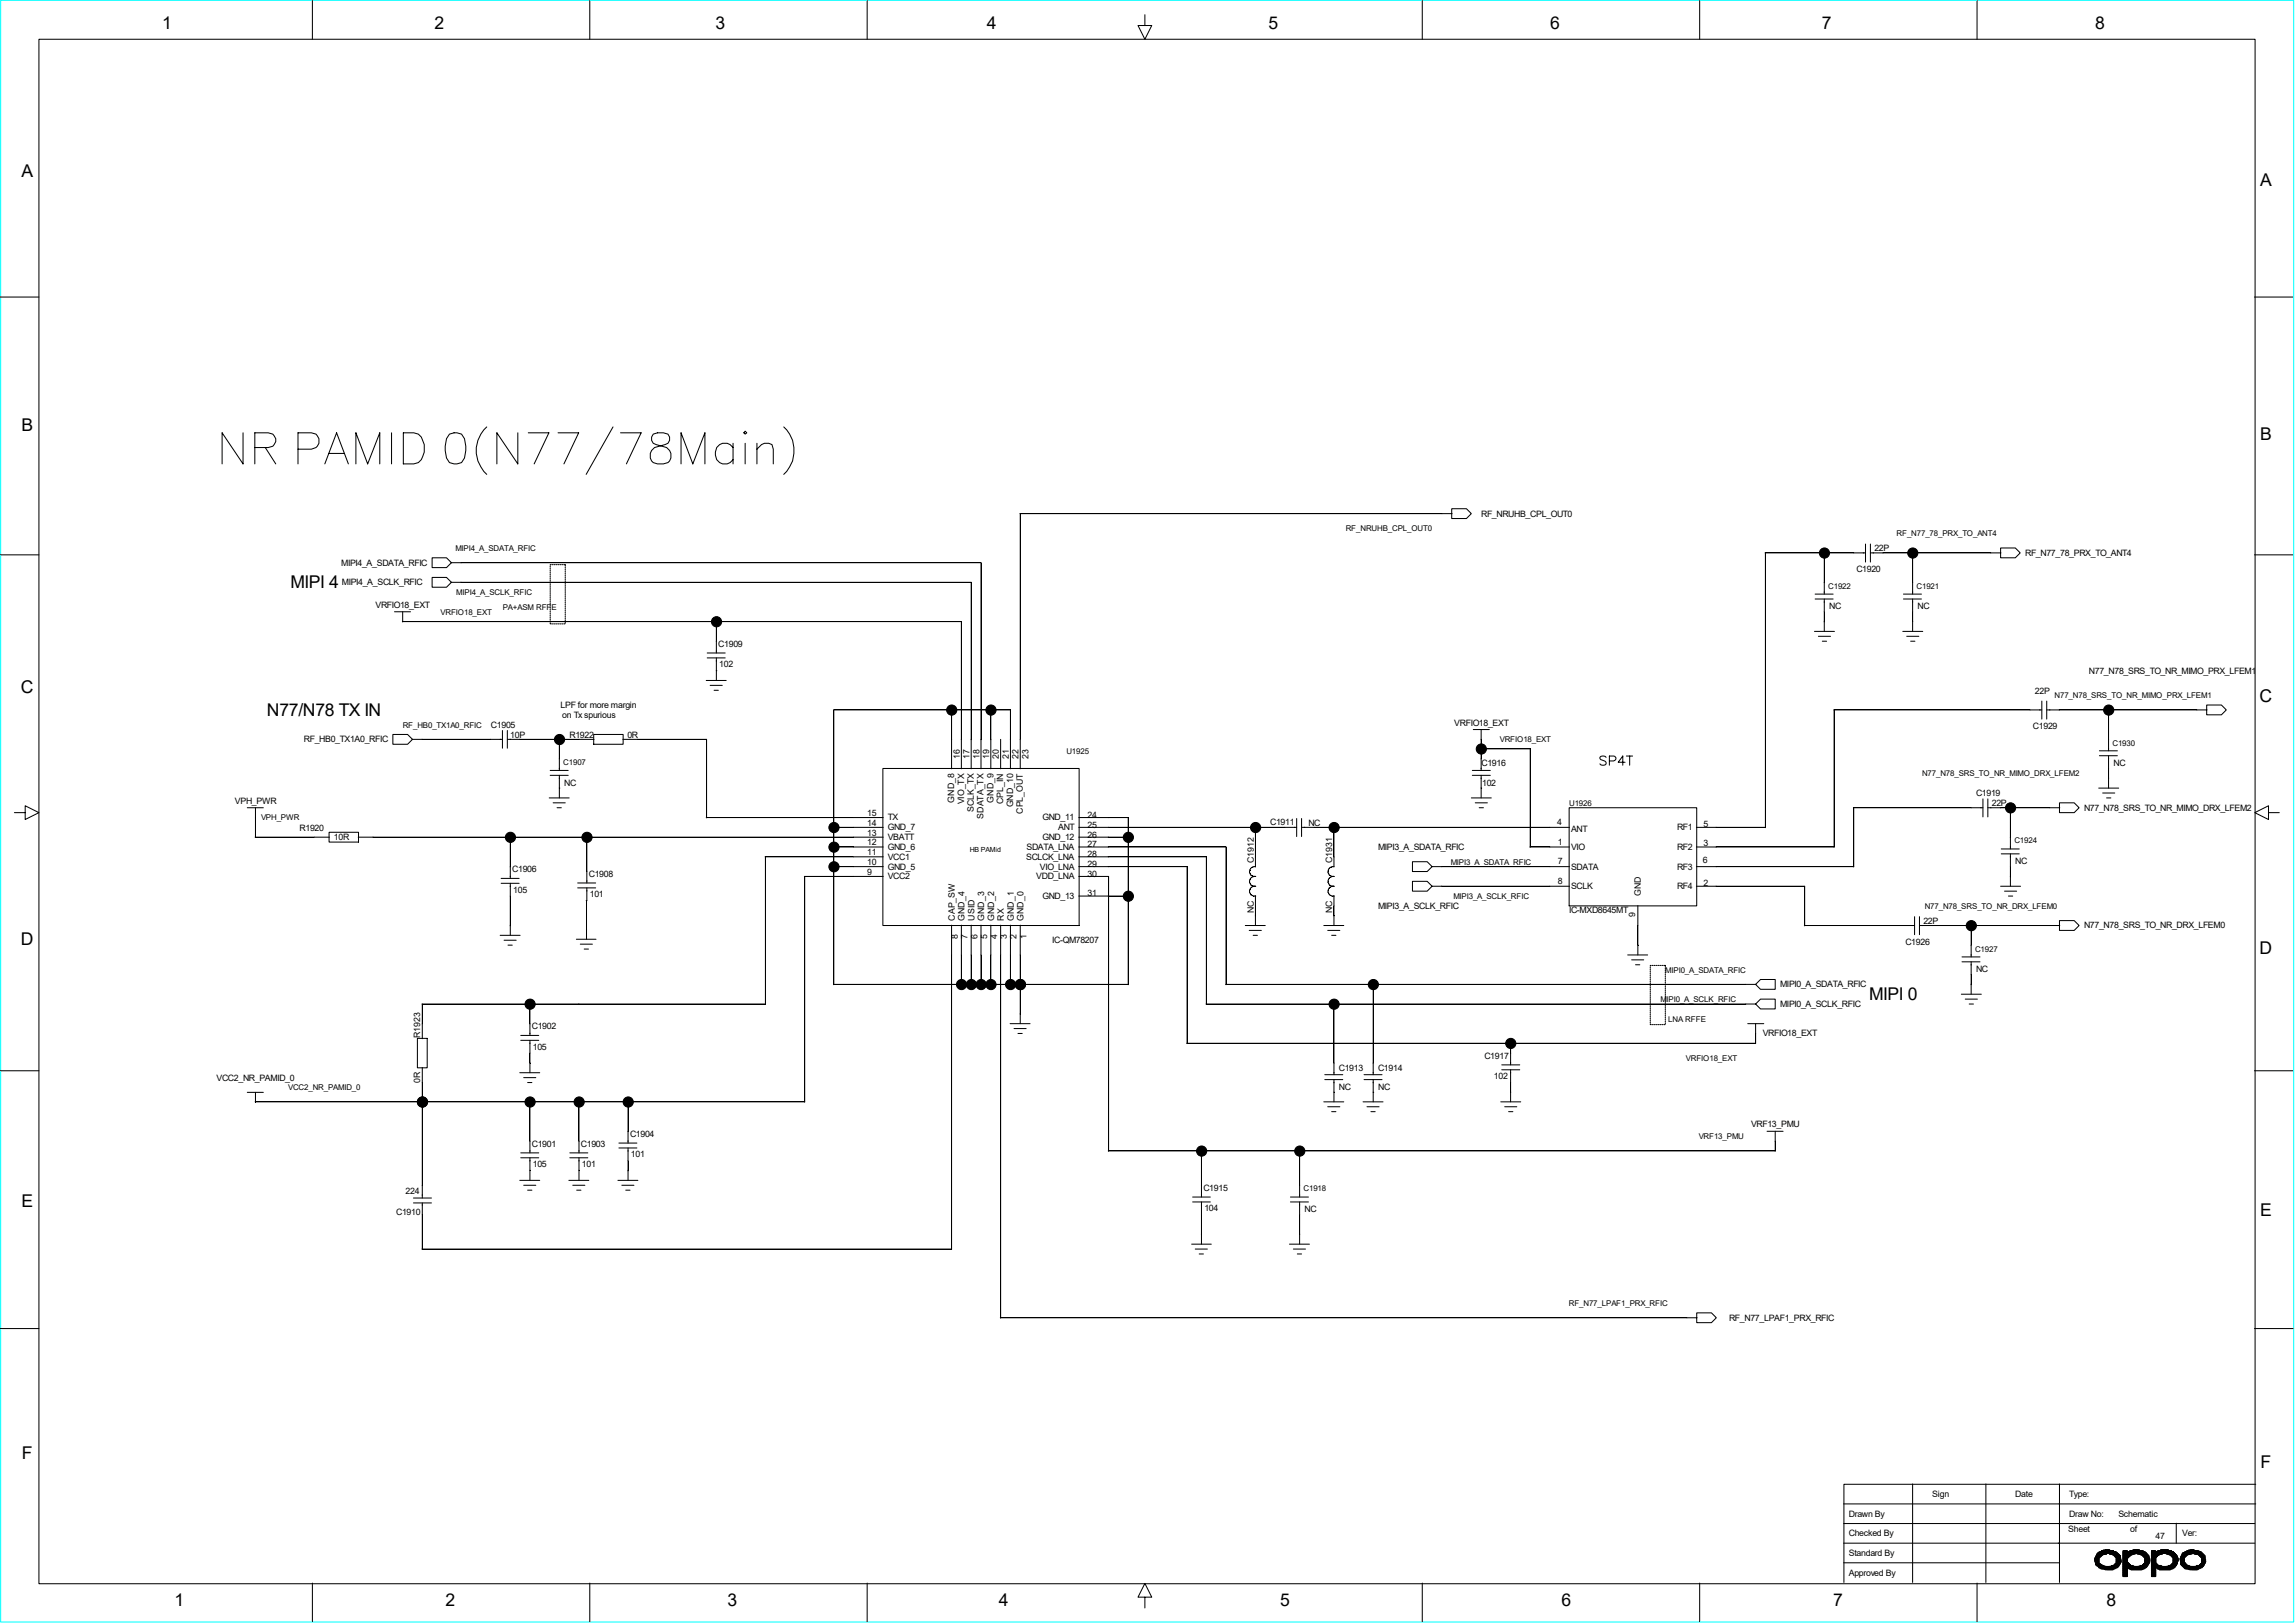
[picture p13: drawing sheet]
<svg xmlns="http://www.w3.org/2000/svg" width="297mm" height="210mm" viewBox="0 0 297 210" stroke-linecap="round" stroke-linejoin="round" font-family="sans-serif">
<defs><g id="words">
<g font-size="2.3">
<text x="21" y="3.8">1</text>
<text x="56.2" y="3.8">2</text>
<text x="92.6" y="3.8">3</text>
<text x="127.7" y="3.8">4</text>
<text x="164.2" y="3.8">5</text>
<text x="200.6" y="3.8">6</text>
<text x="235.8" y="3.8">7</text>
<text x="271.1" y="3.8">8</text>
<text x="2.8" y="22.9">A</text>
<text x="292.5" y="24.1">A</text>
<text x="2.8" y="55.8">B</text>
<text x="292.5" y="56.9">B</text>
<text x="37.6" y="76.1">MIPI 4</text>
<text x="2.7" y="89.7">C</text>
<text x="34.5" y="92.6">N77/N78 TX IN</text>
<text x="292.4" y="90.8">C</text>
<text x="2.7" y="122.3">D</text>
<text x="292.4" y="123.4">D</text>
<text x="241.9" y="129.4">MIPI 0</text>
<text x="2.8" y="156.2">E</text>
<text x="292.5" y="157.3">E</text>
<text x="2.8" y="188.8">F</text>
<text x="292.5" y="189.9">F</text>
<text x="22.6" y="207.8">1</text>
<text x="57.7" y="207.8">2</text>
<text x="94.2" y="207.8">3</text>
<text x="129.2" y="207.8">4</text>
<text x="165.7" y="207.8">5</text>
<text x="202.1" y="207.8">6</text>
<text x="237.2" y="207.8">7</text>
<text x="272.6" y="207.8">8</text>
</g>
<g font-size="1.1">
<text x="191.7" y="66.8">RF_NRUHB_CPL_OUT0</text>
<text x="242.6" y="71.3">22P</text>
<text x="262.1" y="71.9">RF_N77_78_PRX_TO_ANT4</text>
<text x="44.2" y="73.2">MIPI4_A_SDATA_RFIC</text>
<text x="44.2" y="75.7">MIPI4_A_SCLK_RFIC</text>
<text x="240.2" y="74">C1920</text>
<text x="48.6" y="78.7">VRFIO18_EXT</text>
<text x="93" y="83.7">C1909</text>
<text x="236.7" y="78.9">NC</text>
<text x="248.2" y="78.9">NC</text>
<text x="93.1" y="86.4">102</text>
<text x="263.4" y="89.7">22P</text>
<text x="270.3" y="87.2">N77_N78_SRS_TO_NR_MIMO_PRX_LFEM1</text>
<text x="63.5" y="94.2">C1905</text>
<text x="66" y="95.5">10P</text>
<text x="72.6" y="91.7">LPF for more margin</text>
<text x="72.8" y="92.9">on Tx spurious</text>
<text x="73.7" y="95.5">R1922</text>
<text x="81.2" y="95.5">0R</text>
<text x="188.2" y="93.9">VRFIO18_EXT</text>
<text x="263.1" y="94.4">C1929</text>
<text x="39.3" y="96.1">RF_HB0_TX1A0_RFIC</text>
<text x="73" y="101.7">NC</text>
<text x="124.2" y="98.2" transform="rotate(-90 124.2 98.2)">16</text>
<text x="125.5" y="98.2" transform="rotate(-90 125.5 98.2)">17</text>
<text x="126.7" y="98.2" transform="rotate(-90 126.7 98.2)">18</text>
<text x="128" y="98.2" transform="rotate(-90 128 98.2)">19</text>
<text x="129.3" y="98.2" transform="rotate(-90 129.3 98.2)">20</text>
<text x="130.6" y="98.2" transform="rotate(-90 130.6 98.2)">21</text>
<text x="131.8" y="98.2" transform="rotate(-90 131.8 98.2)">22</text>
<text x="133.1" y="98.2" transform="rotate(-90 133.1 98.2)">23</text>
<text x="191.7" y="99.1">C1916</text>
<text x="191.8" y="101.7">102</text>
<text x="273.5" y="99.1">NC</text>
<text x="30.4" y="104">VPH_PWR</text>
<text x="38.8" y="107.5">R1920</text>
<text x="112.2" y="105.6">15</text>
<text x="112.2" y="106.8">14</text>
<text x="114.9" y="107.4">GND_7</text>
<text x="114.9" y="106.2">TX</text>
<text x="123.5" y="103.8" transform="rotate(-90 123.5 103.8)">GND_8</text>
<text x="124.8" y="104.1" transform="rotate(-90 124.8 104.1)">VIO_TX</text>
<text x="126" y="105.1" transform="rotate(-90 126 105.1)">SCLK_TX</text>
<text x="127.3" y="105.9" transform="rotate(-90 127.3 105.9)">SDATA_TX</text>
<text x="128.6" y="103.8" transform="rotate(-90 128.6 103.8)">GND_9</text>
<text x="129.8" y="104" transform="rotate(-90 129.8 104)">CPL_IN</text>
<text x="131.1" y="104.5" transform="rotate(-90 131.1 104.5)">GND_10</text>
<text x="132.4" y="105.3" transform="rotate(-90 132.4 105.3)">CPL_OUT</text>
<text x="134.9" y="106.2">GND_11</text>
<text x="136.9" y="107.4">ANT</text>
<text x="140.8" y="107.1">25</text>
<text x="140.8" y="105.8">24</text>
<text x="164.4" y="106.8">C1911</text>
<text x="169.3" y="106.8">NC</text>
<text x="201.5" y="106.7">4</text>
<text x="203.3" y="107.6">ANT</text>
<text x="217" y="107.4">RF1</text>
<text x="220.5" y="107">5</text>
<text x="255.7" y="103">C1919</text>
<text x="257.8" y="104.3">22P</text>
<text x="269.7" y="104.9">N77_N78_SRS_TO_NR_MIMO_DRX_LFEM2</text>
<text x="43.2" y="108.8">10R</text>
<text x="66.3" y="112.9">C1906</text>
<text x="76.2" y="113.5">C1908</text>
<text x="112.2" y="111.9">10</text>
<text x="112.2" y="108.1">13</text>
<text x="112.2" y="109.4">12</text>
<text x="112.2" y="110.7">11</text>
<text x="112.2" y="113.2">9</text>
<text x="114.9" y="113.8">VCC2</text>
<text x="114.9" y="112.5">GND_5</text>
<text x="114.9" y="111.3">VCC1</text>
<text x="114.9" y="110">GND_6</text>
<text x="114.9" y="108.7">VBATT</text>
<text x="132.8" y="111.3">SCLCK_LNA</text>
<text x="132.8" y="110">SDATA_LNA</text>
<text x="134.1" y="113.8">VDD_LNA</text>
<text x="134.6" y="112.5">VIO_LNA</text>
<text x="134.9" y="108.7">GND_12</text>
<text x="140.8" y="110.9">28</text>
<text x="140.8" y="113.5">30</text>
<text x="140.8" y="112.2">29</text>
<text x="140.8" y="108.4">26</text>
<text x="140.8" y="109.6">27</text>
<text x="162.3" y="111.7" transform="rotate(-90 162.3 111.7)">C1912</text>
<text x="172.4" y="111.7" transform="rotate(-90 172.4 111.7)">C1931</text>
<text x="178.4" y="110">MIPI3_A_SDATA_RFIC</text>
<text x="201.6" y="109.3">1</text>
<text x="201.6" y="111.8">7</text>
<text x="203.3" y="110">VIO</text>
<text x="203.3" y="112.5">SDATA</text>
<text x="217" y="110">RF2</text>
<text x="217" y="112.5">RF3</text>
<text x="220.4" y="111.7">6</text>
<text x="220.5" y="109.5">3</text>
<text x="260.8" y="111.8">NC</text>
<text x="66.4" y="115.5">105</text>
<text x="76.3" y="116.1">101</text>
<text x="123.6" y="119.1" transform="rotate(-90 123.6 119.1)">CAP_SW</text>
<text x="124.8" y="119.1" transform="rotate(-90 124.8 119.1)">GND_4</text>
<text x="126.1" y="119.1" transform="rotate(-90 126.1 119.1)">USID</text>
<text x="127.4" y="119.1" transform="rotate(-90 127.4 119.1)">GND_3</text>
<text x="128.7" y="119.1" transform="rotate(-90 128.7 119.1)">GND_2</text>
<text x="129.9" y="119.1" transform="rotate(-90 129.9 119.1)">RX</text>
<text x="131.2" y="119.1" transform="rotate(-90 131.2 119.1)">GND_1</text>
<text x="132.5" y="119.1" transform="rotate(-90 132.5 119.1)">GND_0</text>
<text x="134.9" y="116.3">GND_13</text>
<text x="140.8" y="116">31</text>
<text x="162.3" y="118.2" transform="rotate(-90 162.3 118.2)">NC</text>
<text x="172.4" y="118.2" transform="rotate(-90 172.4 118.2)">NC</text>
<text x="178.4" y="117.6">MIPI3_A_SCLK_RFIC</text>
<text x="201.6" y="114.4">8</text>
<text x="203.1" y="118.2">IC-MXD8645MT</text>
<text x="203.3" y="115.1">SCLK</text>
<text x="211.6" y="118.6" transform="rotate(-90 211.6 118.6)">9</text>
<text x="212.3" y="115.9" transform="rotate(-90 212.3 115.9)">GND</text>
<text x="217" y="115.1">RF4</text>
<text x="220.5" y="114.6">2</text>
<text x="248.9" y="119.5">22P</text>
<text x="124" y="121.5" transform="rotate(-90 124 121.5)">8</text>
<text x="125.2" y="121.5" transform="rotate(-90 125.2 121.5)">7</text>
<text x="126.5" y="121.5" transform="rotate(-90 126.5 121.5)">6</text>
<text x="127.8" y="121.5" transform="rotate(-90 127.8 121.5)">5</text>
<text x="129" y="121.5" transform="rotate(-90 129 121.5)">4</text>
<text x="130.3" y="121.5" transform="rotate(-90 130.3 121.5)">3</text>
<text x="131.6" y="121.5" transform="rotate(-90 131.6 121.5)">2</text>
<text x="132.8" y="121.5" transform="rotate(-90 132.8 121.5)">1</text>
<text x="136.2" y="122">IC-QM78207</text>
<text x="246.6" y="122.3">C1926</text>
<text x="255.7" y="125.8">NC</text>
<text x="269.7" y="120.1">N77_N78_SRS_TO_NR_DRX_LFEM0</text>
<text x="230.4" y="127.8">MIPI0_A_SDATA_RFIC</text>
<text x="230.4" y="130.3">MIPI0_A_SCLK_RFIC</text>
<text x="54.4" y="134.4" transform="rotate(-90 54.4 134.4)">R1923</text>
<text x="68.8" y="133.2">C1902</text>
<text x="69" y="135.8">105</text>
<text x="192.1" y="137">C1917</text>
<text x="228.1" y="134.1">VRFIO18_EXT</text>
<text x="28" y="139.8">VCC2_NR_PAMID_0</text>
<text x="54.4" y="140.1" transform="rotate(-90 54.4 140.1)">0R</text>
<text x="173.3" y="138.6">C1913</text>
<text x="173.3" y="141.1">NC</text>
<text x="178.4" y="138.6">C1914</text>
<text x="178.4" y="141.1">NC</text>
<text x="193.3" y="139.7">102</text>
<text x="68.8" y="148.4">C1901</text>
<text x="75.2" y="148.4">C1903</text>
<text x="81.5" y="147.1">C1904</text>
<text x="81.7" y="149.8">101</text>
<text x="226.6" y="145.9">VRF13_PMU</text>
<text x="52.5" y="154.6">224</text>
<text x="69" y="151">105</text>
<text x="75.3" y="151">101</text>
<text x="155.7" y="154.1">C1915</text>
<text x="51.3" y="157.2">C1910</text>
<text x="155.9" y="156.8">104</text>
<text x="168.8" y="156.9">NC</text>
<text x="223.8" y="170.9">RF_N77_LPAF1_PRX_RFIC</text>
<text x="239.3" y="196.3">Drawn By</text>
<text x="250.1" y="193.7">Sign</text>
<text x="260.8" y="193.7">Date</text>
<text x="267.8" y="193.7">Type:</text>
<text x="267.8" y="196.3">Draw No:</text>
<text x="274.2" y="196.3">Schematic</text>
<text x="239.3" y="198.8">Checked By</text>
<text x="239.3" y="201.3">Standard By</text>
<text x="239.3" y="203.9">Approved By</text>
<text x="267.7" y="198.3">Sheet</text>
<text x="275.7" y="198.3">of</text>
<text x="279" y="199.1">47</text>
<text x="282.4" y="198.8">Ver:</text>
</g>
<g font-size="1">
<text x="58.9" y="71.3">MIPI4_A_SDATA_RFIC</text>
<text x="174.2" y="68.7">RF_NRUHB_CPL_OUT0</text>
<text x="245.4" y="69.4">RF_N77_78_PRX_TO_ANT4</text>
<text x="59.1" y="77">MIPI4_A_SCLK_RFIC</text>
<text x="236.6" y="76.2">C1922</text>
<text x="248" y="76.2">C1921</text>
<text x="57" y="79.5">VRFIO18_EXT</text>
<text x="65.1" y="78.9">PA+ASM RFFE</text>
<text x="52.1" y="94.1">RF_HB0_TX1A0_RFIC</text>
<text x="265.9" y="90.3">N77_N78_SRS_TO_NR_MIMO_PRX_LFEM1</text>
<text x="72.9" y="99">C1907</text>
<text x="138" y="97.5">U1925</text>
<text x="194.1" y="96.1">VRFIO18_EXT</text>
<text x="248.8" y="100.5">N77_N78_SRS_TO_NR_MIMO_DRX_LFEM2</text>
<text x="273.4" y="96.5">C1930</text>
<text x="33.8" y="106.2">VPH_PWR</text>
<text x="203.1" y="104.3">U1926</text>
<text x="187.7" y="111.9">MIPI3_A_SDATA_RFIC</text>
<text x="260.7" y="109.1">C1924</text>
<text x="188.1" y="116.3">MIPI3_A_SCLK_RFIC</text>
<text x="249.1" y="117.6">N77_N78_SRS_TO_NR_DRX_LFEM0</text>
<text x="215.5" y="125.9">MIPI0_A_SDATA_RFIC</text>
<text x="255.6" y="123.1">C1927</text>
<text x="214.9" y="129.7">MIPI0_A_SCLK_RFIC</text>
<text x="215.9" y="132.2">LNA RFFE</text>
<text x="218.2" y="137.3">VRFIO18_EXT</text>
<text x="37.3" y="141.1">VCC2_NR_PAMID_0</text>
<text x="219.8" y="147.4">VRF13_PMU</text>
<text x="168.7" y="154.2">C1918</text>
<text x="203" y="169">RF_N77_LPAF1_PRX_RFIC</text>
</g>
<text font-size=".9" x="125.5" y="110.3">HB PAMid</text>
</g></defs>
<path d="M.1 0h296.7v209.9h-296.7z" fill="none" stroke="#0ff" stroke-width=".13"/>
<g fill="none" stroke="#000" stroke-width=".13">
<path d="M5 5.1h286.8v199.8h-286.8zM40.4 .1v5M76.3 .1v5M112.2 .1v5M148.2 1.9v1.4h.9l-.9 1.8-.9-1.8h.9M184.1 .1v5M220 .1v5M255.9 .1v5M0 38.4h5M291.8 38.4h5M31.5 56v4l-2.8-4v4M33 57.9h1.7l.6-.2a.97 .97 0 0 0 0-1.5l-.6-.2h-1.7v4"/>
<path d="M34.3 57.9l1.4 2.1M38.6 58.1h1.7a1.08 1.08 0 0 0 1-.7 1.08 1.08 0 0 0-.4-1.2l-.6-.2h-1.7v4M42.6 58.7h1.9M50.7 56v4M52.2 56h1.4l.5 .2a2.5 2.5 0 0 1 0 3.7l-.5 .1h-1.4zM58.2 56.2l.6-.2h.3l.6 .2 .4 .6 .2 1.5-.2 1-.4 .6-.6 .1h-.3l-.6-.1-.4-.6-.2-1.6 .2-.9zM63 55.2a4.1 4.1 0 0 0 0 6.2M67 56v4l-2.7-4v4M68.4 56h2.6l-1.9 4M72.2 56h2.7l-1.9 4M79.3 55.2l-3.4 6.2M80.3 56h2.7l-1.9 4"/>
<path d="M84.5 56.2a.8 .8 0 0 0 .4 1.3l.8 .2a1.21 1.21 0 0 1 1.1 .8 1.21 1.21 0 0 1-.4 1.4 1.92 1.92 0 0 1-2.1-.3 1.23 1.23 0 0 1 1-1.9l.8-.2a.8 .8 0 0 0 .3-1.3l-.5-.2h-.8zM94.9 57.9a1.26 1.26 0 0 0-1.6-.5 1.26 1.26 0 0 0-.7 1.5 1.24 1.24 0 0 0 .9 1.1 1.24 1.24 0 0 0 1.4-.5M94.9 57.4v2.6M96.4 55.8l.2 .2-.2 .2-.1-.2zM96.4 57.4v2.6M98 58.1l.6-.6 .3-.1h.6l.4 .1 .2 .6v1.9M98 57.4v2.6M101.4 55.2a4.2 4.2 0 0 1 0 6.2M0 71.8h5M42 60l1.6-4 1.5 4M46.1 60v-4l1.5 4 1.5-4v4M51.1 79.2h2"/>
<path d="M52.1 79.2v1.3M55.9 72.2h1.9l.6 .6-.6 .6h-1.9zM55.9 74.7h1.9l.6 .7-.6 .6h-1.9zM58.4 72.8h68.6v26.7M58.4 75.4h67.3v24.1M71.2 73.1h2v7.6h-2zM88.1 60v-4l1.6 4 1.5-4v4M132 66.5h55.9M132 66.5v33M187.9 65.8h1.9l.6 .7-.6 .6h-1.9zM228.4 71.5h13M228.5 71.5v35.6"/>
<path d="M234.9 77.5h2.3M234.9 76.9h2.3M236.1 71.5v5.4M236.1 77.5v4.2M241.4 70.4v2.3M242.1 71.5h16.9M242.1 70.4v2.3M246.3 77.5h2.4M246.3 76.9h2.4M247.5 71.5v5.4M247.5 77.5v4.2M258.9 70.9h1.9l.7 .6-.7 .7h-1.9z"/>
<path d="M291.8 71.8h5M50.8 95h1.9l.7 .7-.7 .6h-1.9zM52.1 80.4h72.3v19.1M53.3 95.7h11.7M65 94.5v2.3M65.7 95.7h11.2M65.7 94.5v2.3M71.2 99.7h2.3M72.4 95.7v4M76.8 95h3.8v1.3h-3.8zM80.6 95.7h10.8v10.1M91.4 88.1h2.6"/>
<path d="M91.5 85.1h2.4M91.5 84.5h2.4M91.9 88.7h1.6M92.4 89.3h.6M92.7 80.4v4.1M92.7 85.1v3M107.9 91.9h22.9v7.6M107.9 91.9v35.5M114.3 99.4h25.4v20.4h-25.4zM123.1 91.9v7.6M128.2 91.9v7.6M129.5 95.7v3.8"/>
<path d="M190.5 99.7h2.4M190.7 94.4h2M191.6 96.9h6.4v12.7M191.7 94.4v5.3M207.9 98a.46 .46 0 0 0-.5-.2 .46 .46 0 0 0-.3 .3l.1 .2 .5 .2 .2 .3a.54 .54 0 0 1-.8 0M208.3 98.5h.5a.38 .38 0 0 0 .3-.5l-.1-.1-.7-.1v1.2M210.3 98.6h-.9l.6-.8v1.2M210.5 97.8h.8M210.9 97.8v1.2M234.8 81.7h2.6M235.3 82.3h1.6M235.8 83h.6"/>
<path d="M237.3 91.9h26.9M237.4 91.9v17.7M246.3 81.7h2.5M246.8 82.3h1.5M247.3 83h.5M264.2 90.7v2.3M264.9 91.9h20.7M264.9 90.7v2.3M271.7 97.8h2.3M271.7 97.2h2.3M272.9 91.9v5.3M272.9 97.8v4.2"/>
<path d="M285.6 91.2h1.9l.6 .7-.6 .6h-1.9zM1.9 105.2h1.4v-.9l1.7 .9-1.7 .8v-.8M32 104.5h2.1M33 108.3h9.6M33.1 104.5v3.9M42.6 107.7h3.8v1.3h-3.8zM46.4 108.3h67.9M64.9 114.3h2.3M64.9 113.7h2.3M66 108.3v5.4M66 114.3v6.7M71.1 103.3h2.6"/>
<path d="M71.2 100.3h2.3M71.6 103.9h1.6M72.1 104.5h.5M72.4 100.3v3M74.8 114.9h2.3M74.8 114.3h2.3M75.9 116.5v5M75.9 108.3v6M75.9 114.9v1.6M91.4 105.8h22.9M99 110.9h15.3M99.1 110.9v19.1"/>
<path d="M104.1 113.4h10.2M104.1 113.4v29.2M107.9 107.1h6.4M107.9 112.1h6.4M107.9 109.6h6.4M123.1 119.7v42M124.4 119.7v7.7M125.7 119.7v7.7M127 119.7v7.7M128.2 119.7v7.7M129.5 119.7v50.9M130.8 119.7v7.7"/>
<path d="M132 119.7v12.8M139.6 108.3h6.4M139.6 107.1h28.2M139.6 112.1h14v22.9M139.6 113.4h3.9v35.6M139.6 116h6.4M139.6 110.9h16.5v19.1M139.6 109.6h19.1v17.8M139.6 105.8h6.4v21.6M161.2 119.8h2.5M161.7 112.9l.2 .3 .3 .2h.3M161.7 114.2l.2 .3 .3 .2h.3"/>
<path d="M161.7 115.4l.2 .4 .3 .2h.3M162.3 112.1h.2M162.3 112.1a.67 .67 0 0 0-.6 .8M162.3 113.4a.67 .67 0 0 0-.6 .8M162.3 114.7a.67 .67 0 0 0-.6 .8M162.5 107.1v5.1M162.5 115.9v3.9M167.8 105.9v2.3M168.4 107.1h34.7M168.4 105.9v2.3M171.3 119.8h2.6M171.9 112.9l.1 .3 .4 .2h.3"/>
<path d="M171.9 114.2l.1 .3 .4 .2h.3M171.9 115.4l.1 .4 .4 .2h.3M172.4 112.1h.2M172.5 112.1a.67 .67 0 0 0-.6 .8M172.5 113.4a.67 .67 0 0 0-.6 .8M172.5 114.7a.67 .67 0 0 0-.6 .8M172.6 107.1v5.1M172.6 115.9v3.9M182.8 111.5h1.9l.6 .6-.6 .7h-1.9zM182.8 114h1.9l.6 .7-.6 .6h-1.9zM185.3 112.1h17.8M185.3 114.7h17.8"/>
<path d="M190.4 103.3h2.6M190.5 100.3h2.4M190.9 103.9h1.6M191.4 104.5h.6M191.7 100.3v3M198 109.6h5.1M203.1 104.5h16.5v12.7h-16.5zM212 117.2v6.4M219.5 107.1h9M219.5 112.1h20.4M219.5 114.7h14.1v5.1M219.5 109.6h17.9"/>
<path d="M233.5 119.8h14.3M239.9 104.5h16.7M239.9 104.5v7.7M247.8 118.6v2.3M248.4 119.8h18.2M248.4 118.6v2.3M255.1 119.8v4M256.6 103.4v2.3M257.3 104.5h9.3M257.3 103.4v2.3M258.9 114.7h2.6M259 110.5h2.3"/>
<path d="M259 109.9h2.3M259.4 115.3h1.6M259.9 116h.6M260.2 104.5v5.4M260.2 110.5v4.2M266.5 103.9h1.9l.7 .6-.7 .7h-1.9zM266.5 119.1h1.9l.7 .7-.7 .6h-1.9zM271.6 102h2.6M272.1 102.6h1.6M272.6 103.3h.6M293.6 105.2v-.9l-1.8 .9 1.8 .8v-.8h1.4M0 138.6h5"/>
<path d="M54 134.4h1.3v3.8h-1.3zM54.6 129.9h44.5M54.7 129.9v4.5M54.7 138.1v16.9M64.7 121h2.6M65.2 121.7h1.6M65.7 122.3h.6M67.3 138.8h2.5M67.4 134.6h2.3M67.4 134h2.3M67.8 139.4h1.5M68.6 129.9v4.1"/>
<path d="M68.6 134.6v4.2M74.6 121.5h2.5M75.1 122.2h1.6M75.6 122.8h.6M107.9 127.4h38.1M130.7 132.5h2.6M131.2 133.1h1.6M131.7 133.7h.6M153.6 135h73.6M156.1 129.9h71.1M158.6 127.4h68.6M161.7 120.4h1.5"/>
<path d="M162.2 121h.5M171.4 139.7h2.4M171.4 139.1h2.4M171.8 120.4h1.6M172.3 121h.6M172.6 129.9v9.2M172.6 139.7v2.9M176.5 139.7h2.4M176.5 139.1h2.4M177.7 127.4v11.7M177.7 139.7v2.9M194.4 138.4h2.3"/>
<path d="M194.4 137.8h2.3M195.5 135v2.8M195.5 138.4v4.2M210.7 123.6h2.5M211.2 124.2h1.5M211.7 124.8h.5M213.6 124.9h1.9v7.7h-1.9zM226.2 132.5h2.1M227.2 127.4l.6-.7h1.9v1.3h-1.9zM227.2 129.9l.6-.6h1.9v1.3h-1.9zM227.2 132.5v2.5M253.8 128.7h2.6"/>
<path d="M253.9 124.5h2.3M253.9 123.8h2.3M254.3 129.3h1.6M254.8 129.9h.6M255.1 124.5v4.2M291.8 138.6h5M32 141.4h2.1M33 142.6h71.1M33.1 141.4v1.2M53.5 155h2.3M53.5 155.7h2.3M54.7 155.7v6"/>
<path d="M67.3 152.7h2.5M67.4 149.8h2.3M67.4 149.2h2.3M67.8 153.4h1.5M68.3 140.1h.5M68.3 154h.5M68.6 142.6v6.6M68.6 149.8v2.9M73.6 152.7h2.6M73.7 149.8h2.4M73.7 149.2h2.4M74.1 153.4h1.6"/>
<path d="M74.6 154h.6M74.9 142.6v6.6M74.9 149.8v2.9M80 152.7h2.5M80.1 148.5h2.3M80.1 147.9h2.3M80.5 153.4h1.5M81 154h.5M81.3 142.6v5.3M81.3 148.5v4.2M143.4 148.9h86.3M154.3 155.5h2.3"/>
<path d="M154.3 154.9h2.3M155.5 148.9v6M155.5 155.5v5.5M167 155.5h2.3M167 154.9h2.3M168.2 148.9v6M168.2 155.5v5.5M171.3 142.6h2.6M171.8 143.2h1.6M172.3 143.8h.6M176.4 142.6h2.6M176.9 143.2h1.6"/>
<path d="M177.4 143.8h.6M194.2 142.6h2.6M194.7 143.2h1.6M195.2 143.8h.6M228.7 146.4h2.1M229.7 146.4v2.6M0 171.9h5M54.6 161.6h68.5M129.5 170.5h90.1M154.2 161h2.6M154.7 161.6h1.6M155.2 162.3h.5"/>
<path d="M166.9 161h2.6M167.4 161.6h1.6M167.9 162.3h.5M219.6 169.9h1.9l.6 .6-.6 .7h-1.9zM291.8 171.9h5M238.6 194.6h53.3M238.6 199.7h53.2M238.6 197.1h53.2M247.5 192v12.8M257 192v12.8M266.5 192v12.8M281.6 197.1v2.6"/>
<path d="M291.9 192.1h-53.3v12.7M40.4 204.9v4.9M76.3 204.9v4.9M112.2 204.9v4.9M148.2 206.7h.9l-.9-1.8-.9 1.8h.9v1.4M184.1 204.9v4.9M220 204.9v4.9M238.6 202.2h27.9M255.9 204.9v4.9M271.1 201.6h.6M271.1 201.7h.5M271.1 201.8h.5"/>
<path d="M271.1 202h.5M271.1 202.1h.5M271.2 202.2h.4M271.2 201.3h.8M271.2 202.4h.7M271.2 202.5h.8M271.2 201.5v1M271.2 201.4v.8M271.3 202.6h.8M271.4 201.2v1.4h.6v.4v-.6M271.4 201.2v1.3M271.4 201h2.5"/>
<path d="M271.5 201v1.6v-1.5v.1M271.5 202.2v.4h.7M271.5 201a2.22 2.22 0 0 1 2.9 .3l.1 .8a1.54 1.54 0 0 1-1.7 1l-.9-.1-.7-.5-.1-.8zM271.6 201.6l.5-.4 .7-.2 .7 .2 .4 .4v.6l-.4 .4-.7 .1-.7-.1-.5-.4zM271.6 200.9v1.8M271.6 200.8h2.2M271.7 200.8v.7M271.7 202.3v.6M271.9 202.5v.5h1.9M271.9 200.8v.7h-.7M272 200.7v.5M272 200.7h1.4"/>
<path d="M272.1 200.7v.5h-.8M272.1 202.6v.4M272.2 200.7v.4M272.2 202.6v.4M272.2 200.6h.8M272.4 200.7v.4M272.4 202.7v.4M272.5 203.1h1M272.5 200.5v.6M272.5 202.7v.4M272.6 200.5v.6h-1.3M272.6 202.7v.4"/>
<path d="M272.8 200.5v.5M272.8 202.7v.4M272.9 200.5v.5M272.9 202.7v.4M273 200.5v.6h1.2M273 202.7v.4M273.1 200.7v.4M273.1 202.7v.4M273.3 200.7v.4M273.3 202.6v.5M273.3 202.6h1M273.4 200.7v.4"/>
<path d="M273.4 202.6v.5M273.4 201.2h.9M273.5 202.6v.4v-.4M273.5 200.7v.5M273.6 201.3h.8M273.6 200.8v.5M273.6 202.4v.6h-1.5M273.7 201.5h.7M273.8 200.8v.7M273.8 202.3v.6M273.9 202.2h.5M273.9 201.6h.5"/>
<path d="M273.9 201.7h.5M273.9 201.8h.6M273.9 202h.6M273.9 202.1h.6M273.9 200.8v.8M273.9 202.2v.7M274 200.9v2h-2.4M274.2 201v1.7h-2.6M274.3 201.2v1.3h-.7M274.4 201.3v1.1h-.7M274.7 202.2h.7M274.7 201h3"/>
<path d="M274.7 201.2h1.2M274.7 201.6h.6M274.7 201.7h.6M274.7 201.8h.6M274.7 202h.6M274.7 202.1h.6M274.7 202.4h.8M274.7 202.5h1M274.7 202.6h1.1M274.7 203h.6M274.7 203.1h.6M274.7 200.8h2.9"/>
<path d="M274.7 200.7h.6M274.7 203.2h.6M274.7 203.4h.6M274.7 203.5h.6M274.7 203.6h.6M274.7 203.8h.6M274.7 203.9h.6M274.8 200.7h.5v.3v-.2l.9-.2h.6l.3 .1a1.21 1.21 0 0 1 1 .9 1.21 1.21 0 0 1-.4 1.3 2.25 2.25 0 0 1-1.4 .2 .83 .83 0 0 1-.9-.2h-.1v1.1h-.5zM274.8 200.7v3.3M274.9 200.7v3.3M275 200.7v3.3M275.2 200.7v3.3"/>
<path d="M275.3 200.7v3.3h-.6M275.3 201.6l.5-.4 .6-.2 .8 .2 .4 .4v.6l-.4 .4-.8 .1-.6-.1-.5-.4zM275.4 200.8v.8M275.4 202.2v.7M275.5 203h2.1M275.5 200.8v.7h-.8M275.5 202.3v.7M275.6 200.7h1.7M275.7 200.7v.6h-1M275.7 202.4v.6M275.8 200.7v.5M275.8 202.6v.5"/>
<path d="M275.9 200.7v.4M275.9 202.6v.5M276.1 200.5v.6M276.1 202.6v.5M276.1 200.6h.7M276.2 200.5v.6h-1.5M276.2 202.7v.4M276.3 200.5v.6M276.3 202.7v.4M276.4 200.5v.5M276.4 202.7v.4M276.6 200.5v.6"/>
<path d="M276.6 202.7v.4M276.6 201.1h1.2M276.7 200.5v.6M276.7 202.7v.4M276.8 200.5v.6M276.8 202.7v.4M276.9 200.7v.4M276.9 202.6v.5M277 201.2h1M277 202.6h.8M277.1 200.7v.4M277.1 202.6v.5"/>
<path d="M277.2 200.7v.5M277.2 202.6v.5h-1.4M277.3 201.3h.8M277.3 202.5h.7M277.3 200.7v.6M277.3 202.4v.6M277.4 201.5h.7M277.5 200.8v.7M277.5 202.3v.7M277.5 202.2h.7M277.5 201.6h.6M277.5 201.7h.7"/>
<path d="M277.5 201.8h.7M277.5 202.1h.7M277.6 200.8v.8M277.6 202.2v.7M277.7 200.9v2h-3M277.8 201v1.7h-3.1M278 201.2v1.4M278.1 201.3v1.1h-.7M278.2 201.8v.2h-.7M278.4 202.2h.6M278.4 201h3M278.4 201.2h1.1"/>
<path d="M278.4 201.6h.6M278.4 201.7h.6M278.4 201.8h.6M278.4 202h.6M278.4 202.1h.6M278.4 202.4h.7M278.4 202.5h.8M278.4 202.6h1.1M278.4 203h.6M278.4 203.1h.6M278.4 200.8h2.9M278.4 200.7h.6"/>
<path d="M278.4 203.2h.6M278.4 203.4h.6M278.4 203.5h.6M278.4 203.6h.6M278.4 203.8h.6M278.4 203.9h.6M278.5 200.7h.5v.3v-.2h.1a2.02 2.02 0 0 1 2.4 .3l.1 .2a.49 .49 0 0 1 .2 .8 1.18 1.18 0 0 1-1.6 1h-.2a.83 .83 0 0 1-.9-.2h-.1v1.1h-.5zM278.5 200.7v3.3M278.6 200.7v3.3M278.7 200.7v3.3M278.8 200.7v3.3M279 200.7v3.3h-.6"/>
<path d="M279.1 200.8v.7h-.7M279.1 202.3v.6M279.2 203h2.1M279.2 200.7v.6h-.8M279.2 202.4v.6M279.3 200.7h1.7M279.4 200.7v.5M279.4 202.6v.4M279.4 201.2l.7-.2 .8 .2 .4 .4v.6l-.4 .4-.8 .1-.7-.1-.4-.4v-.6zM279.5 200.7v.4M279.5 202.6v.5M279.6 200.5v.6"/>
<path d="M279.6 202.6v.5M279.7 200.5v.6h-1.3M279.7 202.6v.5M279.9 200.5v.6M279.9 202.7v.4M280 200.5v.5M280 202.7v.4M280.1 200.5v.5M280.1 202.7v.4M280.2 200.5v.5M280.2 202.7v.4M280.3 201.1h1.2"/>
<path d="M280.4 200.5v.6M280.4 202.7v.4M280.5 200.5v.6M280.5 202.7v.4M280.6 200.5v.6M280.6 202.6v.5M280.7 201.2h.9M280.8 200.7v.4M280.8 202.6v.5M280.8 202.6h.7M280.9 200.7v.5M280.9 202.6v.5h-1.5"/>
<path d="M281 201.3h.8M281 202.5h.6M281 200.7v.6M281 202.4v.6M281.1 201.5h.7M281.1 200.8v.7M281.1 202.3v.7M281.2 202.2h.6M281.2 201.6h.7M281.2 201.7h.7M281.2 201.8h.7M281.2 202h.7"/>
<path d="M281.2 202.1h.6M281.3 200.8v2.1M281.4 200.9v2h-3M281.5 201v1.7h-3.1M281.6 201.2v1.4M281.8 201.3v1.1h-.7M282.1 201.7h.6M282.2 201.8h.5M282.2 202h.5M282.2 202.2h.5M282.2 201.6h.5M282.2 202.4h.6"/>
<path d="M282.3 201.3v1.2h.7M282.3 202.1h.4M282.4 201.2h.8M282.4 202.6h.8M282.4 201v1.6M282.5 201h2.4M282.5 200.9v1.8M282.5 201a2.06 2.06 0 0 1 2.8 .3l.2 .8-.4 .6-.8 .4-1.5-.1-.5-.5-.1-.8zM282.6 202.9h2.4M282.7 200.9v2M282.7 200.8h2.1M282.8 200.8v.7h-.6"/>
<path d="M282.8 202.2v.8M282.9 200.8v.5h-.5M282.9 202.3v.7M283 200.7h1.3M283 201.2l.8-.2 .8 .2 .3 .4v.6l-.3 .4-.8 .1-.8-.1-.3-.4v-.6zM283 200.7v.5M283 202.4v.6M283.2 200.7v.4M283.2 202.6v.4M283.3 200.6h.6M283.3 200.7v.4M283.3 202.6v.5"/>
<path d="M283.4 200.7v.4M283.4 202.7v.4M283.5 200.5v.6h-1M283.5 202.7v.4M283.7 200.5v.6M283.7 202.7v.4M283.8 200.5v.5M283.8 202.7v.4M283.9 200.5v.6M283.9 202.7v.4M284 201.1h1.1M284.1 200.7v.4"/>
<path d="M284.1 202.7v.4M284.2 200.7v.4M284.2 202.7v.4M284.3 200.7v.4M284.3 202.6v.5M284.4 200.7v.4M284.4 202.6v.5h-1M284.5 201.2h.7M284.6 200.7v.5M284.6 202.6v.4h-1.9M284.6 201.3h.7M284.6 202.5h.6"/>
<path d="M284.7 200.8v.5M284.7 202.4v.6M284.8 201.5h.5M284.8 200.8v.7M284.8 202.3v.6M284.9 202.2h.4M284.9 201.6h.4M284.9 201.7h.4M284.9 201.8h.6M284.9 202h.6M284.9 202.1h.6M284.9 200.9v2"/>
<path d="M285.1 201v1.7h-2.6M285.2 201.2v1.4h-.9M285.3 201.3v1.1h-.5"/>
<circle cx="236.1" cy="71.6" r=".66"/>
<circle cx="247.5" cy="71.6" r=".66"/>
<circle cx="72.4" cy="95.7" r=".66"/>
<circle cx="92.7" cy="80.5" r=".66"/>
<circle cx="123.2" cy="91.9" r=".66"/>
<circle cx="128.2" cy="91.9" r=".66"/>
<circle cx="191.7" cy="96.9" r=".66"/>
<circle cx="272.9" cy="91.9" r=".66"/>
<circle cx="66.1" cy="108.4" r=".66"/>
<circle cx="76" cy="108.4" r=".66"/>
<circle cx="107.9" cy="112.2" r=".66"/>
<circle cx="107.9" cy="107.1" r=".66"/>
<circle cx="107.9" cy="109.6" r=".66"/>
<circle cx="146" cy="108.4" r=".66"/>
<circle cx="146" cy="116" r=".66"/>
<circle cx="162.5" cy="107.1" r=".66"/>
<circle cx="172.7" cy="107.1" r=".66"/>
<circle cx="255.1" cy="119.8" r=".66"/>
<circle cx="260.2" cy="104.5" r=".66"/>
<circle cx="68.6" cy="129.9" r=".66"/>
<circle cx="124.4" cy="127.4" r=".66"/>
<circle cx="125.7" cy="127.4" r=".66"/>
<circle cx="127" cy="127.4" r=".66"/>
<circle cx="128.2" cy="127.4" r=".66"/>
<circle cx="130.8" cy="127.4" r=".66"/>
<circle cx="132.1" cy="127.4" r=".66"/>
<circle cx="172.7" cy="129.9" r=".66"/>
<circle cx="177.7" cy="127.4" r=".66"/>
<circle cx="195.5" cy="135" r=".66"/>
<circle cx="54.7" cy="142.6" r=".66"/>
<circle cx="68.6" cy="142.6" r=".66"/>
<circle cx="75" cy="142.6" r=".66"/>
<circle cx="81.3" cy="142.6" r=".66"/>
<circle cx="155.5" cy="148.9" r=".66"/>
<circle cx="168.2" cy="148.9" r=".66"/>
</g>
<g fill="#000">
<path d="M236.1 79.2v1.2z" fill-rule="evenodd"/>
<path d="M247.5 79.2v1.2z" fill-rule="evenodd"/>
<path d="M191.7 95.7v1.2z" fill-rule="evenodd"/>
<path d="M191.7 96.9v1.3z" fill-rule="evenodd"/>
<path d="M272.9 99.4v1.3z" fill-rule="evenodd"/>
<path d="M162.5 117.2v1.3z" fill-rule="evenodd"/>
<path d="M172.6 117.2v1.3z" fill-rule="evenodd"/>
<path d="M260.2 112.1v1.3z" fill-rule="evenodd"/>
<path d="M258.9 104.5h1.3z" fill-rule="evenodd"/>
<path d="M68.6 136.3v1.2z" fill-rule="evenodd"/>
<path d="M124.4 127.4h1.3z" fill-rule="evenodd"/>
<path d="M125.7 127.4h1.3z" fill-rule="evenodd"/>
<path d="M127 127.4h1.2z" fill-rule="evenodd"/>
<path d="M130.8 127.4h1.2z" fill-rule="evenodd"/>
<path d="M195.5 135v1.3z" fill-rule="evenodd"/>
<path d="M227.2 133.7v1.3z" fill-rule="evenodd"/>
<path d="M255.1 126.1v1.3z" fill-rule="evenodd"/>
<path d="M81.3 150.2v1.3z" fill-rule="evenodd"/>
<path d="M195.5 140.1v1.3z" fill-rule="evenodd"/>
<path d="M229.7 147.7v1.2z" fill-rule="evenodd"/>
<circle cx="236.1" cy="71.6" r=".67"/>
<circle cx="247.5" cy="71.6" r=".67"/>
<circle cx="72.4" cy="95.7" r=".67"/>
<circle cx="92.7" cy="80.5" r=".67"/>
<circle cx="123.2" cy="91.9" r=".67"/>
<circle cx="128.2" cy="91.9" r=".67"/>
<circle cx="191.7" cy="96.9" r=".67"/>
<circle cx="272.9" cy="91.9" r=".67"/>
<circle cx="66.1" cy="108.4" r=".67"/>
<circle cx="76" cy="108.4" r=".67"/>
<circle cx="107.9" cy="107.1" r=".67"/>
<circle cx="107.9" cy="112.2" r=".67"/>
<circle cx="107.9" cy="109.6" r=".67"/>
<circle cx="146" cy="108.4" r=".67"/>
<circle cx="146" cy="116" r=".67"/>
<circle cx="162.5" cy="107.1" r=".67"/>
<circle cx="172.7" cy="107.1" r=".67"/>
<circle cx="255.1" cy="119.8" r=".67"/>
<circle cx="260.2" cy="104.5" r=".67"/>
<circle cx="68.6" cy="129.9" r=".67"/>
<circle cx="124.4" cy="127.4" r=".67"/>
<circle cx="125.7" cy="127.4" r=".67"/>
<circle cx="127" cy="127.4" r=".67"/>
<circle cx="128.2" cy="127.4" r=".67"/>
<circle cx="130.8" cy="127.4" r=".67"/>
<circle cx="132.1" cy="127.4" r=".67"/>
<circle cx="172.7" cy="129.9" r=".67"/>
<circle cx="177.7" cy="127.4" r=".67"/>
<circle cx="195.5" cy="135" r=".67"/>
<circle cx="54.7" cy="142.6" r=".67"/>
<circle cx="68.6" cy="142.6" r=".67"/>
<circle cx="75" cy="142.6" r=".67"/>
<circle cx="81.3" cy="142.6" r=".67"/>
<circle cx="155.5" cy="148.9" r=".67"/>
<circle cx="168.2" cy="148.9" r=".67"/>
</g>
<use href="#words"/>
</svg>
